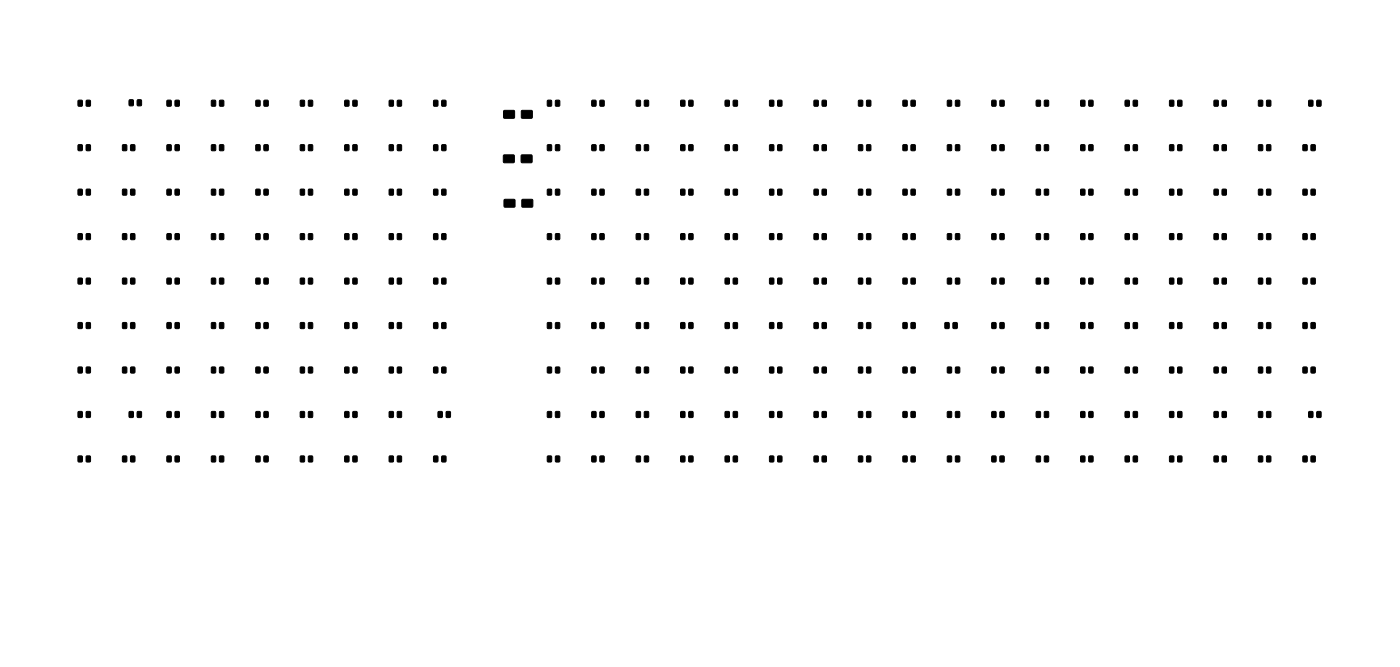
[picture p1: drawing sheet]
<svg xmlns="http://www.w3.org/2000/svg" width="315mm" height="150mm" viewBox="0 0 315 150" stroke-linecap="round" stroke-linejoin="round" font-family="sans-serif">
<g fill="#000" stroke="#000" stroke-width=".22">
<path d="M17.6 22.6l.7-.1 .2 .2 .1 1-.2 .2h-.6l-.3-.1zM17.6 32.6l.7-.1 .2 .2 .1 1-.2 .2h-.6l-.3-.1zM19.4 22.6l.7-.1 .3 .2v1l-.2 .2h-.6l-.2-.1zM19.4 32.6l.7-.1 .3 .2v1l-.2 .2h-.6l-.2-.1zM27.6 32.6l.7-.1 .2 .2 .1 1-.2 .2h-.6l-.3-.1zM29.1 22.5l.7-.1 .2 .2v1l-.1 .2h-.6l-.3-.1zM29.4 32.6l.7-.1 .3 .2v1l-.2 .2h-.6l-.2-.1zM30.9 22.5l.7-.1 .2 .2 .1 1-.2 .2h-.6l-.2-.1zM37.6 22.6l.7-.1 .2 .2 .1 1-.2 .2h-.6l-.3-.1zM37.6 32.6l.7-.1 .2 .2 .1 1-.2 .2h-.6l-.3-.1zM39.4 22.6l.7-.1 .3 .2v1l-.2 .2h-.6l-.2-.1zM39.4 32.6l.7-.1 .3 .2v1l-.2 .2h-.6l-.2-.1z"/>
<path d="M47.6 22.6l.7-.1 .2 .2 .1 1-.2 .2h-.6l-.3-.1zM47.6 32.6l.7-.1 .2 .2 .1 1-.2 .2h-.6l-.3-.1zM49.4 22.6l.7-.1 .3 .2v1l-.2 .2h-.6l-.2-.1zM49.4 32.6l.7-.1 .3 .2v1l-.2 .2h-.6l-.2-.1zM57.6 22.6l.7-.1 .2 .2 .1 1-.2 .2h-.6l-.3-.1zM57.6 32.6l.7-.1 .2 .2 .1 1-.2 .2h-.6l-.3-.1zM59.4 22.6l.7-.1 .3 .2v1l-.2 .2h-.6l-.2-.1zM59.4 32.6l.7-.1 .3 .2v1l-.2 .2h-.6l-.2-.1zM67.6 32.6l.7-.1 .2 .2 .1 1-.2 .2h-.6l-.3-.1zM67.6 22.6l.7-.1 .2 .2 .1 1-.2 .2h-.6l-.3-.1zM69.4 32.6l.7-.1 .3 .2v1l-.2 .2h-.6l-.2-.1zM69.4 22.6l.7-.1 .3 .2v1l-.2 .2h-.6l-.2-.1z"/>
<path d="M77.6 22.6l.7-.1 .2 .2 .1 1-.2 .2h-.6l-.3-.1zM77.6 32.6l.7-.1 .2 .2 .1 1-.2 .2h-.6l-.3-.1zM79.4 22.6l.7-.1 .3 .2v1l-.2 .2h-.6l-.2-.1zM79.4 32.6l.7-.1 .3 .2v1l-.2 .2h-.6l-.2-.1zM87.6 32.6l.7-.1 .2 .2 .1 1-.2 .2h-.6l-.3-.1zM87.6 22.6l.7-.1 .2 .2 .1 1-.2 .2h-.6l-.3-.1zM89.4 32.6l.7-.1 .3 .2v1l-.2 .2h-.6l-.2-.1zM89.4 22.6l.7-.1 .3 .2v1l-.2 .2h-.6l-.2-.1zM97.6 22.6l.7-.1 .2 .2 .1 1-.2 .2h-.6l-.3-.1zM97.6 32.6l.7-.1 .2 .2 .1 1-.2 .2h-.6l-.3-.1zM99.4 22.6l.7-.1 .3 .2v1l-.2 .2h-.6l-.2-.1zM99.4 32.6l.7-.1 .3 .2v1l-.2 .2h-.6l-.2-.1z"/>
<path d="M113.3 34.9h2.4v1.6h-2.4zM113.4 24.9h2.3v1.6h-2.3zM117.3 34.9h2.4v1.6h-2.4zM117.4 24.9h2.3v1.6h-2.3zM123.2 32.6l.7-.1 .2 .2v1l-.1 .2h-.6l-.3-.1zM123.2 22.6l.7-.1 .2 .2v1l-.1 .2h-.6l-.3-.1zM125 32.6l.7-.1 .2 .2 .1 1-.2 .2h-.6l-.2-.1zM125 22.6l.7-.1 .2 .2 .1 1-.2 .2h-.6l-.2-.1zM133.2 22.6l.7-.1 .2 .2v1l-.1 .2h-.6l-.3-.1zM133.2 32.6l.7-.1 .2 .2v1l-.1 .2h-.6l-.3-.1zM135 22.6l.7-.1 .2 .2 .1 1-.2 .2h-.6l-.2-.1zM135 32.6l.7-.1 .2 .2 .1 1-.2 .2h-.6l-.2-.1z"/>
<path d="M143.2 22.6l.7-.1 .2 .2v1l-.1 .2h-.6l-.3-.1zM143.2 32.6l.7-.1 .2 .2v1l-.1 .2h-.6l-.3-.1zM145 22.6l.7-.1 .2 .2 .1 1-.2 .2h-.6l-.2-.1zM145 32.6l.7-.1 .2 .2 .1 1-.2 .2h-.6l-.2-.1zM153.2 32.6l.7-.1 .2 .2v1l-.1 .2h-.6l-.3-.1zM153.2 22.6l.7-.1 .2 .2v1l-.1 .2h-.6l-.3-.1zM155 32.6l.7-.1 .2 .2 .1 1-.2 .2h-.6l-.2-.1zM155 22.6l.7-.1 .2 .2 .1 1-.2 .2h-.6l-.2-.1zM163.2 22.6l.7-.1 .2 .2v1l-.1 .2h-.6l-.3-.1zM163.2 32.6l.7-.1 .2 .2v1l-.1 .2h-.6l-.3-.1zM165 22.6l.7-.1 .2 .2 .1 1-.2 .2h-.6l-.2-.1zM165 32.6l.7-.1 .2 .2 .1 1-.2 .2h-.6l-.2-.1z"/>
<path d="M173.2 22.6l.7-.1 .2 .2v1l-.1 .2h-.6l-.3-.1zM173.2 32.6l.7-.1 .2 .2v1l-.1 .2h-.6l-.3-.1zM175 22.6l.7-.1 .2 .2 .1 1-.2 .2h-.6l-.2-.1zM175 32.6l.7-.1 .2 .2 .1 1-.2 .2h-.6l-.2-.1zM183.2 32.6l.7-.1 .2 .2v1l-.1 .2h-.6l-.3-.1zM183.2 22.6l.7-.1 .2 .2v1l-.1 .2h-.6l-.3-.1zM185 32.6l.7-.1 .2 .2 .1 1-.2 .2h-.6l-.2-.1zM185 22.6l.7-.1 .2 .2 .1 1-.2 .2h-.6l-.2-.1zM193.2 22.6l.7-.1 .2 .2v1l-.1 .2h-.6l-.3-.1zM193.2 32.6l.7-.1 .2 .2v1l-.1 .2h-.6l-.3-.1zM195 22.6l.7-.1 .2 .2 .1 1-.2 .2h-.6l-.2-.1zM195 32.6l.7-.1 .2 .2 .1 1-.2 .2h-.6l-.2-.1z"/>
<path d="M203.2 32.6l.7-.1 .2 .2v1l-.1 .2h-.6l-.3-.1zM203.2 22.6l.7-.1 .2 .2v1l-.1 .2h-.6l-.3-.1zM205 32.6l.7-.1 .2 .2 .1 1-.2 .2h-.6l-.2-.1zM205 22.6l.7-.1 .2 .2 .1 1-.2 .2h-.6l-.2-.1zM213.2 32.6l.7-.1 .2 .2v1l-.1 .2h-.6l-.3-.1zM213.2 22.6l.7-.1 .2 .2v1l-.1 .2h-.6l-.3-.1zM215 32.6l.7-.1 .2 .2 .1 1-.2 .2h-.6l-.2-.1zM215 22.6l.7-.1 .2 .2 .1 1-.2 .2h-.6l-.2-.1zM223.2 22.6l.7-.1 .2 .2v1l-.1 .2h-.6l-.3-.1zM223.2 32.6l.7-.1 .2 .2v1l-.1 .2h-.6l-.3-.1zM225 22.6l.7-.1 .2 .2 .1 1-.2 .2h-.6l-.2-.1zM225 32.6l.7-.1 .2 .2 .1 1-.2 .2h-.6l-.2-.1z"/>
<path d="M233.2 22.6l.7-.1 .2 .2v1l-.1 .2h-.6l-.3-.1zM233.2 32.6l.7-.1 .2 .2v1l-.1 .2h-.6l-.3-.1zM235 22.6l.7-.1 .2 .2 .1 1-.2 .2h-.6l-.2-.1zM235 32.6l.7-.1 .2 .2 .1 1-.2 .2h-.6l-.2-.1zM243.2 22.6l.7-.1 .2 .2v1l-.1 .2h-.6l-.3-.1zM243.2 32.6l.7-.1 .2 .2v1l-.1 .2h-.6l-.3-.1zM245 22.6l.7-.1 .2 .2 .1 1-.2 .2h-.6l-.2-.1zM245 32.6l.7-.1 .2 .2 .1 1-.2 .2h-.6l-.2-.1zM253.2 32.6l.7-.1 .2 .2v1l-.1 .2h-.6l-.3-.1zM253.2 22.6l.7-.1 .2 .2v1l-.1 .2h-.6l-.3-.1zM255 32.6l.7-.1 .2 .2 .1 1-.2 .2h-.6l-.2-.1zM255 22.6l.7-.1 .2 .2 .1 1-.2 .2h-.6l-.2-.1z"/>
<path d="M263.2 22.6l.7-.1 .2 .2v1l-.1 .2h-.6l-.3-.1zM263.2 32.6l.7-.1 .2 .2v1l-.1 .2h-.6l-.3-.1zM265 22.6l.7-.1 .2 .2 .1 1-.2 .2h-.6l-.2-.1zM265 32.6l.7-.1 .2 .2 .1 1-.2 .2h-.6l-.2-.1zM273.2 22.6l.7-.1 .2 .2v1l-.1 .2h-.6l-.3-.1zM273.2 32.6l.7-.1 .2 .2v1l-.1 .2h-.6l-.3-.1zM275 22.6l.7-.1 .2 .2 .1 1-.2 .2h-.6l-.2-.1zM275 32.6l.7-.1 .2 .2 .1 1-.2 .2h-.6l-.2-.1zM283.2 22.6l.7-.1 .2 .2v1l-.1 .2h-.6l-.3-.1zM283.2 32.6l.7-.1 .2 .2v1l-.1 .2h-.6l-.3-.1zM285 22.6l.7-.1 .2 .2 .1 1-.2 .2h-.6l-.2-.1zM285 32.6l.7-.1 .2 .2 .1 1-.2 .2h-.6l-.2-.1z"/>
<path d="M293.2 32.6l.7-.1 .2 .2v1l-.1 .2h-.6l-.3-.1zM294.5 22.6l.7-.1 .2 .2v1l-.1 .2h-.6l-.3-.1zM295 32.6l.7-.1 .2 .2 .1 1-.2 .2h-.6l-.2-.1zM296.3 22.6l.7-.1 .2 .2 .1 1-.2 .2h-.6l-.2-.1zM17.6 42.6l.7-.1 .2 .2 .1 1-.2 .2h-.6l-.3-.1zM17.6 52.6l.7-.1 .2 .2 .1 1-.2 .2h-.6l-.3-.1zM19.4 42.6l.7-.1 .3 .2v1l-.2 .2h-.6l-.2-.1zM19.4 52.6l.7-.1 .3 .2v1l-.2 .2h-.6l-.2-.1zM27.6 52.6l.7-.1 .2 .2 .1 1-.2 .2h-.6l-.3-.1zM27.6 42.6l.7-.1 .2 .2 .1 1-.2 .2h-.6l-.3-.1zM29.4 52.6l.7-.1 .3 .2v1l-.2 .2h-.6l-.2-.1zM29.4 42.6l.7-.1 .3 .2v1l-.2 .2h-.6l-.2-.1z"/>
<path d="M37.6 52.6l.7-.1 .2 .2 .1 1-.2 .2h-.6l-.3-.1zM37.6 42.6l.7-.1 .2 .2 .1 1-.2 .2h-.6l-.3-.1zM39.4 52.6l.7-.1 .3 .2v1l-.2 .2h-.6l-.2-.1zM39.4 42.6l.7-.1 .3 .2v1l-.2 .2h-.6l-.2-.1zM47.6 52.6l.7-.1 .2 .2 .1 1-.2 .2h-.6l-.3-.1zM47.6 42.6l.7-.1 .2 .2 .1 1-.2 .2h-.6l-.3-.1zM49.4 52.6l.7-.1 .3 .2v1l-.2 .2h-.6l-.2-.1zM49.4 42.6l.7-.1 .3 .2v1l-.2 .2h-.6l-.2-.1zM57.6 52.6l.7-.1 .2 .2 .1 1-.2 .2h-.6l-.3-.1zM57.6 42.6l.7-.1 .2 .2 .1 1-.2 .2h-.6l-.3-.1zM59.4 52.6l.7-.1 .3 .2v1l-.2 .2h-.6l-.2-.1zM59.4 42.6l.7-.1 .3 .2v1l-.2 .2h-.6l-.2-.1z"/>
<path d="M67.6 52.6l.7-.1 .2 .2 .1 1-.2 .2h-.6l-.3-.1zM67.6 42.6l.7-.1 .2 .2 .1 1-.2 .2h-.6l-.3-.1zM69.4 52.6l.7-.1 .3 .2v1l-.2 .2h-.6l-.2-.1zM69.4 42.6l.7-.1 .3 .2v1l-.2 .2h-.6l-.2-.1zM77.6 52.6l.7-.1 .2 .2 .1 1-.2 .2h-.6l-.3-.1zM77.6 42.6l.7-.1 .2 .2 .1 1-.2 .2h-.6l-.3-.1zM79.4 52.6l.7-.1 .3 .2v1l-.2 .2h-.6l-.2-.1zM79.4 42.6l.7-.1 .3 .2v1l-.2 .2h-.6l-.2-.1zM87.6 52.6l.7-.1 .2 .2 .1 1-.2 .2h-.6l-.3-.1zM87.6 42.6l.7-.1 .2 .2 .1 1-.2 .2h-.6l-.3-.1zM89.4 52.6l.7-.1 .3 .2v1l-.2 .2h-.6l-.2-.1zM89.4 42.6l.7-.1 .3 .2v1l-.2 .2h-.6l-.2-.1z"/>
<path d="M97.6 52.6l.7-.1 .2 .2 .1 1-.2 .2h-.6l-.3-.1zM97.6 42.6l.7-.1 .2 .2 .1 1-.2 .2h-.6l-.3-.1zM99.4 52.6l.7-.1 .3 .2v1l-.2 .2h-.6l-.2-.1zM99.4 42.6l.7-.1 .3 .2v1l-.2 .2h-.6l-.2-.1zM113.5 44.9h2.3v1.6h-2.3zM117.5 44.9h2.3v1.6h-2.3zM123.2 52.6l.7-.1 .2 .2v1l-.1 .2h-.6l-.3-.1zM123.2 42.6l.7-.1 .2 .2v1l-.1 .2h-.6l-.3-.1zM125 52.6l.7-.1 .2 .2 .1 1-.2 .2h-.6l-.2-.1zM125 42.6l.7-.1 .2 .2 .1 1-.2 .2h-.6l-.2-.1zM133.2 42.6l.7-.1 .2 .2v1l-.1 .2h-.6l-.3-.1zM133.2 52.6l.7-.1 .2 .2v1l-.1 .2h-.6l-.3-.1z"/>
<path d="M135 42.6l.7-.1 .2 .2 .1 1-.2 .2h-.6l-.2-.1zM135 52.6l.7-.1 .2 .2 .1 1-.2 .2h-.6l-.2-.1zM143.2 52.6l.7-.1 .2 .2v1l-.1 .2h-.6l-.3-.1zM143.2 42.6l.7-.1 .2 .2v1l-.1 .2h-.6l-.3-.1zM145 52.6l.7-.1 .2 .2 .1 1-.2 .2h-.6l-.2-.1zM145 42.6l.7-.1 .2 .2 .1 1-.2 .2h-.6l-.2-.1zM153.2 42.6l.7-.1 .2 .2v1l-.1 .2h-.6l-.3-.1zM153.2 52.6l.7-.1 .2 .2v1l-.1 .2h-.6l-.3-.1zM155 42.6l.7-.1 .2 .2 .1 1-.2 .2h-.6l-.2-.1zM155 52.6l.7-.1 .2 .2 .1 1-.2 .2h-.6l-.2-.1zM163.2 52.6l.7-.1 .2 .2v1l-.1 .2h-.6l-.3-.1zM163.2 42.6l.7-.1 .2 .2v1l-.1 .2h-.6l-.3-.1z"/>
<path d="M165 52.6l.7-.1 .2 .2 .1 1-.2 .2h-.6l-.2-.1zM165 42.6l.7-.1 .2 .2 .1 1-.2 .2h-.6l-.2-.1zM173.2 42.6l.7-.1 .2 .2v1l-.1 .2h-.6l-.3-.1zM173.2 52.6l.7-.1 .2 .2v1l-.1 .2h-.6l-.3-.1zM175 42.6l.7-.1 .2 .2 .1 1-.2 .2h-.6l-.2-.1zM175 52.6l.7-.1 .2 .2 .1 1-.2 .2h-.6l-.2-.1zM183.2 52.6l.7-.1 .2 .2v1l-.1 .2h-.6l-.3-.1zM183.2 42.6l.7-.1 .2 .2v1l-.1 .2h-.6l-.3-.1zM185 52.6l.7-.1 .2 .2 .1 1-.2 .2h-.6l-.2-.1zM185 42.6l.7-.1 .2 .2 .1 1-.2 .2h-.6l-.2-.1zM193.2 52.6l.7-.1 .2 .2v1l-.1 .2h-.6l-.3-.1zM193.2 42.6l.7-.1 .2 .2v1l-.1 .2h-.6l-.3-.1z"/>
<path d="M195 52.6l.7-.1 .2 .2 .1 1-.2 .2h-.6l-.2-.1zM195 42.6l.7-.1 .2 .2 .1 1-.2 .2h-.6l-.2-.1zM203.2 42.6l.7-.1 .2 .2v1l-.1 .2h-.6l-.3-.1zM203.2 52.6l.7-.1 .2 .2v1l-.1 .2h-.6l-.3-.1zM205 42.6l.7-.1 .2 .2 .1 1-.2 .2h-.6l-.2-.1zM205 52.6l.7-.1 .2 .2 .1 1-.2 .2h-.6l-.2-.1zM213.2 42.6l.7-.1 .2 .2v1l-.1 .2h-.6l-.3-.1zM213.2 52.6l.7-.1 .2 .2v1l-.1 .2h-.6l-.3-.1zM215 42.6l.7-.1 .2 .2 .1 1-.2 .2h-.6l-.2-.1zM215 52.6l.7-.1 .2 .2 .1 1-.2 .2h-.6l-.2-.1zM223.2 52.6l.7-.1 .2 .2v1l-.1 .2h-.6l-.3-.1zM223.2 42.6l.7-.1 .2 .2v1l-.1 .2h-.6l-.3-.1z"/>
<path d="M225 52.6l.7-.1 .2 .2 .1 1-.2 .2h-.6l-.2-.1zM225 42.6l.7-.1 .2 .2 .1 1-.2 .2h-.6l-.2-.1zM233.2 42.6l.7-.1 .2 .2v1l-.1 .2h-.6l-.3-.1zM233.2 52.6l.7-.1 .2 .2v1l-.1 .2h-.6l-.3-.1zM235 42.6l.7-.1 .2 .2 .1 1-.2 .2h-.6l-.2-.1zM235 52.6l.7-.1 .2 .2 .1 1-.2 .2h-.6l-.2-.1zM243.2 42.6l.7-.1 .2 .2v1l-.1 .2h-.6l-.3-.1zM243.2 52.6l.7-.1 .2 .2v1l-.1 .2h-.6l-.3-.1zM245 42.6l.7-.1 .2 .2 .1 1-.2 .2h-.6l-.2-.1zM245 52.6l.7-.1 .2 .2 .1 1-.2 .2h-.6l-.2-.1zM253.2 52.6l.7-.1 .2 .2v1l-.1 .2h-.6l-.3-.1zM253.2 42.6l.7-.1 .2 .2v1l-.1 .2h-.6l-.3-.1z"/>
<path d="M255 52.6l.7-.1 .2 .2 .1 1-.2 .2h-.6l-.2-.1zM255 42.6l.7-.1 .2 .2 .1 1-.2 .2h-.6l-.2-.1zM263.2 52.6l.7-.1 .2 .2v1l-.1 .2h-.6l-.3-.1zM263.2 42.6l.7-.1 .2 .2v1l-.1 .2h-.6l-.3-.1zM265 52.6l.7-.1 .2 .2 .1 1-.2 .2h-.6l-.2-.1zM265 42.6l.7-.1 .2 .2 .1 1-.2 .2h-.6l-.2-.1zM273.2 42.6l.7-.1 .2 .2v1l-.1 .2h-.6l-.3-.1zM273.2 52.6l.7-.1 .2 .2v1l-.1 .2h-.6l-.3-.1zM275 42.6l.7-.1 .2 .2 .1 1-.2 .2h-.6l-.2-.1zM275 52.6l.7-.1 .2 .2 .1 1-.2 .2h-.6l-.2-.1zM283.2 42.6l.7-.1 .2 .2v1l-.1 .2h-.6l-.3-.1zM283.2 52.6l.7-.1 .2 .2v1l-.1 .2h-.6l-.3-.1z"/>
<path d="M285 42.6l.7-.1 .2 .2 .1 1-.2 .2h-.6l-.2-.1zM285 52.6l.7-.1 .2 .2 .1 1-.2 .2h-.6l-.2-.1zM293.2 42.6l.7-.1 .2 .2v1l-.1 .2h-.6l-.3-.1zM293.2 52.6l.7-.1 .2 .2v1l-.1 .2h-.6l-.3-.1zM295 42.6l.7-.1 .2 .2 .1 1-.2 .2h-.6l-.2-.1zM295 52.6l.7-.1 .2 .2 .1 1-.2 .2h-.6l-.2-.1zM17.6 62.6l.7-.1 .2 .2 .1 1-.2 .2h-.6l-.3-.1zM17.6 72.6l.7-.1 .2 .2 .1 1-.2 .2h-.6l-.3-.1zM19.4 62.6l.7-.1 .3 .2v1l-.2 .2h-.6l-.2-.1zM19.4 72.6l.7-.1 .3 .2v1l-.2 .2h-.6l-.2-.1zM27.6 72.6l.7-.1 .2 .2 .1 1-.2 .2h-.6l-.3-.1zM27.6 62.6l.7-.1 .2 .2 .1 1-.2 .2h-.6l-.3-.1z"/>
<path d="M29.4 72.6l.7-.1 .3 .2v1l-.2 .2h-.6l-.2-.1zM29.4 62.6l.7-.1 .3 .2v1l-.2 .2h-.6l-.2-.1zM37.6 62.6l.7-.1 .2 .2 .1 1-.2 .2h-.6l-.3-.1zM37.6 72.6l.7-.1 .2 .2 .1 1-.2 .2h-.6l-.3-.1zM39.4 62.6l.7-.1 .3 .2v1l-.2 .2h-.6l-.2-.1zM39.4 72.6l.7-.1 .3 .2v1l-.2 .2h-.6l-.2-.1zM47.6 72.6l.7-.1 .2 .2 .1 1-.2 .2h-.6l-.3-.1zM47.6 62.6l.7-.1 .2 .2 .1 1-.2 .2h-.6l-.3-.1zM49.4 72.6l.7-.1 .3 .2v1l-.2 .2h-.6l-.2-.1zM49.4 62.6l.7-.1 .3 .2v1l-.2 .2h-.6l-.2-.1zM57.6 62.6l.7-.1 .2 .2 .1 1-.2 .2h-.6l-.3-.1zM57.6 72.6l.7-.1 .2 .2 .1 1-.2 .2h-.6l-.3-.1z"/>
<path d="M59.4 62.6l.7-.1 .3 .2v1l-.2 .2h-.6l-.2-.1zM59.4 72.6l.7-.1 .3 .2v1l-.2 .2h-.6l-.2-.1zM67.6 72.6l.7-.1 .2 .2 .1 1-.2 .2h-.6l-.3-.1zM67.6 62.6l.7-.1 .2 .2 .1 1-.2 .2h-.6l-.3-.1zM69.4 72.6l.7-.1 .3 .2v1l-.2 .2h-.6l-.2-.1zM69.4 62.6l.7-.1 .3 .2v1l-.2 .2h-.6l-.2-.1zM77.6 62.6l.7-.1 .2 .2 .1 1-.2 .2h-.6l-.3-.1zM77.6 72.6l.7-.1 .2 .2 .1 1-.2 .2h-.6l-.3-.1zM79.4 62.6l.7-.1 .3 .2v1l-.2 .2h-.6l-.2-.1zM79.4 72.6l.7-.1 .3 .2v1l-.2 .2h-.6l-.2-.1zM87.6 72.6l.7-.1 .2 .2 .1 1-.2 .2h-.6l-.3-.1zM87.6 62.6l.7-.1 .2 .2 .1 1-.2 .2h-.6l-.3-.1z"/>
<path d="M89.4 72.6l.7-.1 .3 .2v1l-.2 .2h-.6l-.2-.1zM89.4 62.6l.7-.1 .3 .2v1l-.2 .2h-.6l-.2-.1zM97.6 72.6l.7-.1 .2 .2 .1 1-.2 .2h-.6l-.3-.1zM97.6 62.6l.7-.1 .2 .2 .1 1-.2 .2h-.6l-.3-.1zM99.4 72.6l.7-.1 .3 .2v1l-.2 .2h-.6l-.2-.1zM99.4 62.6l.7-.1 .3 .2v1l-.2 .2h-.6l-.2-.1zM123.2 72.6l.7-.1 .2 .2v1l-.1 .2h-.6l-.3-.1zM123.2 62.6l.7-.1 .2 .2v1l-.1 .2h-.6l-.3-.1zM125 72.6l.7-.1 .2 .2 .1 1-.2 .2h-.6l-.2-.1zM125 62.6l.7-.1 .2 .2 .1 1-.2 .2h-.6l-.2-.1zM133.2 62.6l.7-.1 .2 .2v1l-.1 .2h-.6l-.3-.1zM133.2 72.6l.7-.1 .2 .2v1l-.1 .2h-.6l-.3-.1z"/>
<path d="M135 62.6l.7-.1 .2 .2 .1 1-.2 .2h-.6l-.2-.1zM135 72.6l.7-.1 .2 .2 .1 1-.2 .2h-.6l-.2-.1zM143.2 72.6l.7-.1 .2 .2v1l-.1 .2h-.6l-.3-.1zM143.2 62.6l.7-.1 .2 .2v1l-.1 .2h-.6l-.3-.1zM145 72.6l.7-.1 .2 .2 .1 1-.2 .2h-.6l-.2-.1zM145 62.6l.7-.1 .2 .2 .1 1-.2 .2h-.6l-.2-.1zM153.2 62.6l.7-.1 .2 .2v1l-.1 .2h-.6l-.3-.1zM153.2 72.6l.7-.1 .2 .2v1l-.1 .2h-.6l-.3-.1zM155 62.6l.7-.1 .2 .2 .1 1-.2 .2h-.6l-.2-.1zM155 72.6l.7-.1 .2 .2 .1 1-.2 .2h-.6l-.2-.1zM163.2 62.6l.7-.1 .2 .2v1l-.1 .2h-.6l-.3-.1zM163.2 72.6l.7-.1 .2 .2v1l-.1 .2h-.6l-.3-.1z"/>
<path d="M165 62.6l.7-.1 .2 .2 .1 1-.2 .2h-.6l-.2-.1zM165 72.6l.7-.1 .2 .2 .1 1-.2 .2h-.6l-.2-.1zM173.2 72.6l.7-.1 .2 .2v1l-.1 .2h-.6l-.3-.1zM173.2 62.6l.7-.1 .2 .2v1l-.1 .2h-.6l-.3-.1zM175 72.6l.7-.1 .2 .2 .1 1-.2 .2h-.6l-.2-.1zM175 62.6l.7-.1 .2 .2 .1 1-.2 .2h-.6l-.2-.1zM183.2 72.6l.7-.1 .2 .2v1l-.1 .2h-.6l-.3-.1zM183.2 62.6l.7-.1 .2 .2v1l-.1 .2h-.6l-.3-.1zM185 72.6l.7-.1 .2 .2 .1 1-.2 .2h-.6l-.2-.1zM185 62.6l.7-.1 .2 .2 .1 1-.2 .2h-.6l-.2-.1zM193.2 62.6l.7-.1 .2 .2v1l-.1 .2h-.6l-.3-.1zM193.2 72.6l.7-.1 .2 .2v1l-.1 .2h-.6l-.3-.1z"/>
<path d="M195 62.6l.7-.1 .2 .2 .1 1-.2 .2h-.6l-.2-.1zM195 72.6l.7-.1 .2 .2 .1 1-.2 .2h-.6l-.2-.1zM203.2 72.6l.7-.1 .2 .2v1l-.1 .2h-.6l-.3-.1zM203.2 62.6l.7-.1 .2 .2v1l-.1 .2h-.6l-.3-.1zM205 72.6l.7-.1 .2 .2 .1 1-.2 .2h-.6l-.2-.1zM205 62.6l.7-.1 .2 .2 .1 1-.2 .2h-.6l-.2-.1zM212.6 72.6l.7-.1 .3 .2v1l-.2 .2h-.6l-.2-.1zM213.2 62.6l.7-.1 .2 .2v1l-.1 .2h-.6l-.3-.1zM214.5 72.6l.7-.1 .2 .2v1l-.1 .2h-.7l-.2-.1zM215 62.6l.7-.1 .2 .2 .1 1-.2 .2h-.6l-.2-.1zM223.2 62.6l.7-.1 .2 .2v1l-.1 .2h-.6l-.3-.1zM223.2 72.6l.7-.1 .2 .2v1l-.1 .2h-.6l-.3-.1z"/>
<path d="M225 62.6l.7-.1 .2 .2 .1 1-.2 .2h-.6l-.2-.1zM225 72.6l.7-.1 .2 .2 .1 1-.2 .2h-.6l-.2-.1zM233.2 62.6l.7-.1 .2 .2v1l-.1 .2h-.6l-.3-.1zM233.2 72.6l.7-.1 .2 .2v1l-.1 .2h-.6l-.3-.1zM235 62.6l.7-.1 .2 .2 .1 1-.2 .2h-.6l-.2-.1zM235 72.6l.7-.1 .2 .2 .1 1-.2 .2h-.6l-.2-.1zM243.2 62.6l.7-.1 .2 .2v1l-.1 .2h-.6l-.3-.1zM243.2 72.6l.7-.1 .2 .2v1l-.1 .2h-.6l-.3-.1zM245 62.6l.7-.1 .2 .2 .1 1-.2 .2h-.6l-.2-.1zM245 72.6l.7-.1 .2 .2 .1 1-.2 .2h-.6l-.2-.1zM253.2 72.6l.7-.1 .2 .2v1l-.1 .2h-.6l-.3-.1zM253.2 62.6l.7-.1 .2 .2v1l-.1 .2h-.6l-.3-.1z"/>
<path d="M255 72.6l.7-.1 .2 .2 .1 1-.2 .2h-.6l-.2-.1zM255 62.6l.7-.1 .2 .2 .1 1-.2 .2h-.6l-.2-.1zM263.2 62.6l.7-.1 .2 .2v1l-.1 .2h-.6l-.3-.1zM263.2 72.6l.7-.1 .2 .2v1l-.1 .2h-.6l-.3-.1zM265 62.6l.7-.1 .2 .2 .1 1-.2 .2h-.6l-.2-.1zM265 72.6l.7-.1 .2 .2 .1 1-.2 .2h-.6l-.2-.1zM273.2 72.6l.7-.1 .2 .2v1l-.1 .2h-.6l-.3-.1zM273.2 62.6l.7-.1 .2 .2v1l-.1 .2h-.6l-.3-.1zM275 72.6l.7-.1 .2 .2 .1 1-.2 .2h-.6l-.2-.1zM275 62.6l.7-.1 .2 .2 .1 1-.2 .2h-.6l-.2-.1zM283.2 62.6l.7-.1 .2 .2v1l-.1 .2h-.6l-.3-.1zM283.2 72.6l.7-.1 .2 .2v1l-.1 .2h-.6l-.3-.1z"/>
<path d="M285 62.6l.7-.1 .2 .2 .1 1-.2 .2h-.6l-.2-.1zM285 72.6l.7-.1 .2 .2 .1 1-.2 .2h-.6l-.2-.1zM293.2 62.6l.7-.1 .2 .2v1l-.1 .2h-.6l-.3-.1zM293.2 72.6l.7-.1 .2 .2v1l-.1 .2h-.6l-.3-.1zM295 62.6l.7-.1 .2 .2 .1 1-.2 .2h-.6l-.2-.1zM295 72.6l.7-.1 .2 .2 .1 1-.2 .2h-.6l-.2-.1zM17.6 92.6l.7-.1 .2 .2 .1 1-.2 .2h-.6l-.3-.1zM17.6 82.6l.7-.1 .2 .2 .1 1-.2 .2h-.6l-.3-.1zM19.4 92.6l.7-.1 .3 .2v1l-.2 .2h-.6l-.2-.1zM19.4 82.6l.7-.1 .3 .2v1l-.2 .2h-.6l-.2-.1zM27.6 82.6l.7-.1 .2 .2 .1 1-.2 .2h-.6l-.3-.1zM29.1 92.6l.7-.1 .2 .2v1l-.1 .2h-.6l-.3-.1z"/>
<path d="M29.4 82.6l.7-.1 .3 .2v1l-.2 .2h-.6l-.2-.1zM30.9 92.6l.7-.1 .2 .2 .1 1-.2 .2h-.6l-.2-.1zM37.6 82.6l.7-.1 .2 .2 .1 1-.2 .2h-.6l-.3-.1zM37.6 92.6l.7-.1 .2 .2 .1 1-.2 .2h-.6l-.3-.1zM39.4 82.6l.7-.1 .3 .2v1l-.2 .2h-.6l-.2-.1zM39.4 92.6l.7-.1 .3 .2v1l-.2 .2h-.6l-.2-.1zM47.6 92.6l.7-.1 .2 .2 .1 1-.2 .2h-.6l-.3-.1zM47.6 82.6l.7-.1 .2 .2 .1 1-.2 .2h-.6l-.3-.1zM49.4 92.6l.7-.1 .3 .2v1l-.2 .2h-.6l-.2-.1zM49.4 82.6l.7-.1 .3 .2v1l-.2 .2h-.6l-.2-.1zM57.6 82.6l.7-.1 .2 .2 .1 1-.2 .2h-.6l-.3-.1zM57.6 92.6l.7-.1 .2 .2 .1 1-.2 .2h-.6l-.3-.1z"/>
<path d="M59.4 82.6l.7-.1 .3 .2v1l-.2 .2h-.6l-.2-.1zM59.4 92.6l.7-.1 .3 .2v1l-.2 .2h-.6l-.2-.1zM67.6 82.6l.7-.1 .2 .2 .1 1-.2 .2h-.6l-.3-.1zM67.6 92.6l.7-.1 .2 .2 .1 1-.2 .2h-.6l-.3-.1zM69.4 82.6l.7-.1 .3 .2v1l-.2 .2h-.6l-.2-.1zM69.4 92.6l.7-.1 .3 .2v1l-.2 .2h-.6l-.2-.1zM77.6 82.6l.7-.1 .2 .2 .1 1-.2 .2h-.6l-.3-.1zM77.6 92.6l.7-.1 .2 .2 .1 1-.2 .2h-.6l-.3-.1zM79.4 82.6l.7-.1 .3 .2v1l-.2 .2h-.6l-.2-.1zM79.4 92.6l.7-.1 .3 .2v1l-.2 .2h-.6l-.2-.1zM87.6 82.6l.7-.1 .2 .2 .1 1-.2 .2h-.6l-.3-.1zM87.6 92.6l.7-.1 .2 .2 .1 1-.2 .2h-.6l-.3-.1z"/>
<path d="M89.4 82.6l.7-.1 .3 .2v1l-.2 .2h-.6l-.2-.1zM89.4 92.6l.7-.1 .3 .2v1l-.2 .2h-.6l-.2-.1zM97.6 82.6l.7-.1 .2 .2 .1 1-.2 .2h-.6l-.3-.1zM98.6 92.6l.7-.1 .2 .2 .1 1-.2 .2h-.6l-.3-.1zM99.4 82.6l.7-.1 .3 .2v1l-.2 .2h-.6l-.2-.1zM100.4 92.6l.7-.1 .3 .2v1l-.2 .2h-.6l-.2-.1zM123.2 92.6l.7-.1 .2 .2v1l-.1 .2h-.6l-.3-.1zM123.2 82.6l.7-.1 .2 .2v1l-.1 .2h-.6l-.3-.1zM125 92.6l.7-.1 .2 .2 .1 1-.2 .2h-.6l-.2-.1zM125 82.6l.7-.1 .2 .2 .1 1-.2 .2h-.6l-.2-.1zM133.2 92.6l.7-.1 .2 .2v1l-.1 .2h-.6l-.3-.1zM133.2 82.6l.7-.1 .2 .2v1l-.1 .2h-.6l-.3-.1z"/>
<path d="M135 92.6l.7-.1 .2 .2 .1 1-.2 .2h-.6l-.2-.1zM135 82.6l.7-.1 .2 .2 .1 1-.2 .2h-.6l-.2-.1zM143.2 92.6l.7-.1 .2 .2v1l-.1 .2h-.6l-.3-.1zM143.2 82.6l.7-.1 .2 .2v1l-.1 .2h-.6l-.3-.1zM145 92.6l.7-.1 .2 .2 .1 1-.2 .2h-.6l-.2-.1zM145 82.6l.7-.1 .2 .2 .1 1-.2 .2h-.6l-.2-.1zM153.2 82.6l.7-.1 .2 .2v1l-.1 .2h-.6l-.3-.1zM153.2 92.6l.7-.1 .2 .2v1l-.1 .2h-.6l-.3-.1zM155 82.6l.7-.1 .2 .2 .1 1-.2 .2h-.6l-.2-.1zM155 92.6l.7-.1 .2 .2 .1 1-.2 .2h-.6l-.2-.1zM163.2 92.6l.7-.1 .2 .2v1l-.1 .2h-.6l-.3-.1zM163.2 82.6l.7-.1 .2 .2v1l-.1 .2h-.6l-.3-.1z"/>
<path d="M165 92.6l.7-.1 .2 .2 .1 1-.2 .2h-.6l-.2-.1zM165 82.6l.7-.1 .2 .2 .1 1-.2 .2h-.6l-.2-.1zM173.2 82.6l.7-.1 .2 .2v1l-.1 .2h-.6l-.3-.1zM173.2 92.6l.7-.1 .2 .2v1l-.1 .2h-.6l-.3-.1zM175 82.6l.7-.1 .2 .2 .1 1-.2 .2h-.6l-.2-.1zM175 92.6l.7-.1 .2 .2 .1 1-.2 .2h-.6l-.2-.1zM183.2 82.6l.7-.1 .2 .2v1l-.1 .2h-.6l-.3-.1zM183.2 92.6l.7-.1 .2 .2v1l-.1 .2h-.6l-.3-.1zM185 82.6l.7-.1 .2 .2 .1 1-.2 .2h-.6l-.2-.1zM185 92.6l.7-.1 .2 .2 .1 1-.2 .2h-.6l-.2-.1zM193.2 82.6l.7-.1 .2 .2v1l-.1 .2h-.6l-.3-.1zM193.2 92.6l.7-.1 .2 .2v1l-.1 .2h-.6l-.3-.1z"/>
<path d="M195 82.6l.7-.1 .2 .2 .1 1-.2 .2h-.6l-.2-.1zM195 92.6l.7-.1 .2 .2 .1 1-.2 .2h-.6l-.2-.1zM203.2 82.6l.7-.1 .2 .2v1l-.1 .2h-.6l-.3-.1zM203.2 92.6l.7-.1 .2 .2v1l-.1 .2h-.6l-.3-.1zM205 82.6l.7-.1 .2 .2 .1 1-.2 .2h-.6l-.2-.1zM205 92.6l.7-.1 .2 .2 .1 1-.2 .2h-.6l-.2-.1zM213.2 92.6l.7-.1 .2 .2v1l-.1 .2h-.6l-.3-.1zM213.2 82.6l.7-.1 .2 .2v1l-.1 .2h-.6l-.3-.1zM215 92.6l.7-.1 .2 .2 .1 1-.2 .2h-.6l-.2-.1zM215 82.6l.7-.1 .2 .2 .1 1-.2 .2h-.6l-.2-.1zM223.2 92.6l.7-.1 .2 .2v1l-.1 .2h-.6l-.3-.1zM223.2 82.6l.7-.1 .2 .2v1l-.1 .2h-.6l-.3-.1z"/>
<path d="M225 92.6l.7-.1 .2 .2 .1 1-.2 .2h-.6l-.2-.1zM225 82.6l.7-.1 .2 .2 .1 1-.2 .2h-.6l-.2-.1zM233.2 92.6l.7-.1 .2 .2v1l-.1 .2h-.6l-.3-.1zM233.2 82.6l.7-.1 .2 .2v1l-.1 .2h-.6l-.3-.1zM235 92.6l.7-.1 .2 .2 .1 1-.2 .2h-.6l-.2-.1zM235 82.6l.7-.1 .2 .2 .1 1-.2 .2h-.6l-.2-.1zM243.2 82.6l.7-.1 .2 .2v1l-.1 .2h-.6l-.3-.1zM243.2 92.6l.7-.1 .2 .2v1l-.1 .2h-.6l-.3-.1zM245 82.6l.7-.1 .2 .2 .1 1-.2 .2h-.6l-.2-.1zM245 92.6l.7-.1 .2 .2 .1 1-.2 .2h-.6l-.2-.1zM253.2 82.6l.7-.1 .2 .2v1l-.1 .2h-.6l-.3-.1zM253.2 92.6l.7-.1 .2 .2v1l-.1 .2h-.6l-.3-.1z"/>
<path d="M255 82.6l.7-.1 .2 .2 .1 1-.2 .2h-.6l-.2-.1zM255 92.6l.7-.1 .2 .2 .1 1-.2 .2h-.6l-.2-.1zM263.2 92.6l.7-.1 .2 .2v1l-.1 .2h-.6l-.3-.1zM263.2 82.6l.7-.1 .2 .2v1l-.1 .2h-.6l-.3-.1zM265 92.6l.7-.1 .2 .2 .1 1-.2 .2h-.6l-.2-.1zM265 82.6l.7-.1 .2 .2 .1 1-.2 .2h-.6l-.2-.1zM273.2 92.6l.7-.1 .2 .2v1l-.1 .2h-.6l-.3-.1zM273.2 82.6l.7-.1 .2 .2v1l-.1 .2h-.6l-.3-.1zM275 92.6l.7-.1 .2 .2 .1 1-.2 .2h-.6l-.2-.1zM275 82.6l.7-.1 .2 .2 .1 1-.2 .2h-.6l-.2-.1zM283.2 82.6l.7-.1 .2 .2v1l-.1 .2h-.6l-.3-.1zM283.2 92.6l.7-.1 .2 .2v1l-.1 .2h-.6l-.3-.1z"/>
<path d="M285 82.6l.7-.1 .2 .2 .1 1-.2 .2h-.6l-.2-.1zM285 92.6l.7-.1 .2 .2 .1 1-.2 .2h-.6l-.2-.1zM293.2 82.6l.7-.1 .2 .2v1l-.1 .2h-.6l-.3-.1zM294.5 92.6l.7-.1 .2 .2v1l-.1 .2h-.6l-.3-.1zM295 82.6l.7-.1 .2 .2 .1 1-.2 .2h-.6l-.2-.1zM296.3 92.6l.7-.1 .2 .2 .1 1-.2 .2h-.6l-.2-.1zM17.6 102.6l.7-.1 .2 .2 .1 1-.2 .2h-.6l-.3-.1zM19.4 102.6l.7-.1 .3 .2v1l-.2 .2h-.6l-.2-.1zM27.6 102.6l.7-.1 .2 .2 .1 1-.2 .2h-.6l-.3-.1zM29.4 102.6l.7-.1 .3 .2v1l-.2 .2h-.6l-.2-.1zM37.6 102.6l.7-.1 .2 .2 .1 1-.2 .2h-.6l-.3-.1zM39.4 102.6l.7-.1 .3 .2v1l-.2 .2h-.6l-.2-.1z"/>
<path d="M47.6 102.6l.7-.1 .2 .2 .1 1-.2 .2h-.6l-.3-.1zM49.4 102.6l.7-.1 .3 .2v1l-.2 .2h-.6l-.2-.1zM57.6 102.6l.7-.1 .2 .2 .1 1-.2 .2h-.6l-.3-.1zM59.4 102.6l.7-.1 .3 .2v1l-.2 .2h-.6l-.2-.1zM67.6 102.6l.7-.1 .2 .2 .1 1-.2 .2h-.6l-.3-.1zM69.4 102.6l.7-.1 .3 .2v1l-.2 .2h-.6l-.2-.1zM77.6 102.6l.7-.1 .2 .2 .1 1-.2 .2h-.6l-.3-.1zM79.4 102.6l.7-.1 .3 .2v1l-.2 .2h-.6l-.2-.1zM87.6 102.6l.7-.1 .2 .2 .1 1-.2 .2h-.6l-.3-.1zM89.4 102.6l.7-.1 .3 .2v1l-.2 .2h-.6l-.2-.1zM97.6 102.6l.7-.1 .2 .2 .1 1-.2 .2h-.6l-.3-.1zM99.4 102.6l.7-.1 .3 .2v1l-.2 .2h-.6l-.2-.1z"/>
<path d="M123.2 102.6l.7-.1 .2 .2v1l-.1 .2h-.6l-.3-.1zM125 102.6l.7-.1 .2 .2 .1 1-.2 .2h-.6l-.2-.1zM133.2 102.6l.7-.1 .2 .2v1l-.1 .2h-.6l-.3-.1zM135 102.6l.7-.1 .2 .2 .1 1-.2 .2h-.6l-.2-.1zM143.2 102.6l.7-.1 .2 .2v1l-.1 .2h-.6l-.3-.1zM145 102.6l.7-.1 .2 .2 .1 1-.2 .2h-.6l-.2-.1zM153.2 102.6l.7-.1 .2 .2v1l-.1 .2h-.6l-.3-.1zM155 102.6l.7-.1 .2 .2 .1 1-.2 .2h-.6l-.2-.1zM163.2 102.6l.7-.1 .2 .2v1l-.1 .2h-.6l-.3-.1zM165 102.6l.7-.1 .2 .2 .1 1-.2 .2h-.6l-.2-.1zM173.2 102.6l.7-.1 .2 .2v1l-.1 .2h-.6l-.3-.1zM175 102.6l.7-.1 .2 .2 .1 1-.2 .2h-.6l-.2-.1z"/>
<path d="M183.2 102.6l.7-.1 .2 .2v1l-.1 .2h-.6l-.3-.1zM185 102.6l.7-.1 .2 .2 .1 1-.2 .2h-.6l-.2-.1zM193.2 102.6l.7-.1 .2 .2v1l-.1 .2h-.6l-.3-.1zM195 102.6l.7-.1 .2 .2 .1 1-.2 .2h-.6l-.2-.1zM203.2 102.6l.7-.1 .2 .2v1l-.1 .2h-.6l-.3-.1zM205 102.6l.7-.1 .2 .2 .1 1-.2 .2h-.6l-.2-.1zM213.2 102.6l.7-.1 .2 .2v1l-.1 .2h-.6l-.3-.1zM215 102.6l.7-.1 .2 .2 .1 1-.2 .2h-.6l-.2-.1zM223.2 102.6l.7-.1 .2 .2v1l-.1 .2h-.6l-.3-.1zM225 102.6l.7-.1 .2 .2 .1 1-.2 .2h-.6l-.2-.1zM233.2 102.6l.7-.1 .2 .2v1l-.1 .2h-.6l-.3-.1zM235 102.6l.7-.1 .2 .2 .1 1-.2 .2h-.6l-.2-.1z"/>
<path d="M243.2 102.6l.7-.1 .2 .2v1l-.1 .2h-.6l-.3-.1zM245 102.6l.7-.1 .2 .2 .1 1-.2 .2h-.6l-.2-.1zM253.2 102.6l.7-.1 .2 .2v1l-.1 .2h-.6l-.3-.1zM255 102.6l.7-.1 .2 .2 .1 1-.2 .2h-.6l-.2-.1zM263.2 102.6l.7-.1 .2 .2v1l-.1 .2h-.6l-.3-.1zM265 102.6l.7-.1 .2 .2 .1 1-.2 .2h-.6l-.2-.1zM273.2 102.6l.7-.1 .2 .2v1l-.1 .2h-.6l-.3-.1zM275 102.6l.7-.1 .2 .2 .1 1-.2 .2h-.6l-.2-.1zM283.2 102.6l.7-.1 .2 .2v1l-.1 .2h-.6l-.3-.1zM285 102.6l.7-.1 .2 .2 .1 1-.2 .2h-.6l-.2-.1zM293.2 102.6l.7-.1 .2 .2v1l-.1 .2h-.6l-.3-.1zM295 102.6l.7-.1 .2 .2 .1 1-.2 .2h-.6l-.2-.1z"/>
</g>
</svg>
